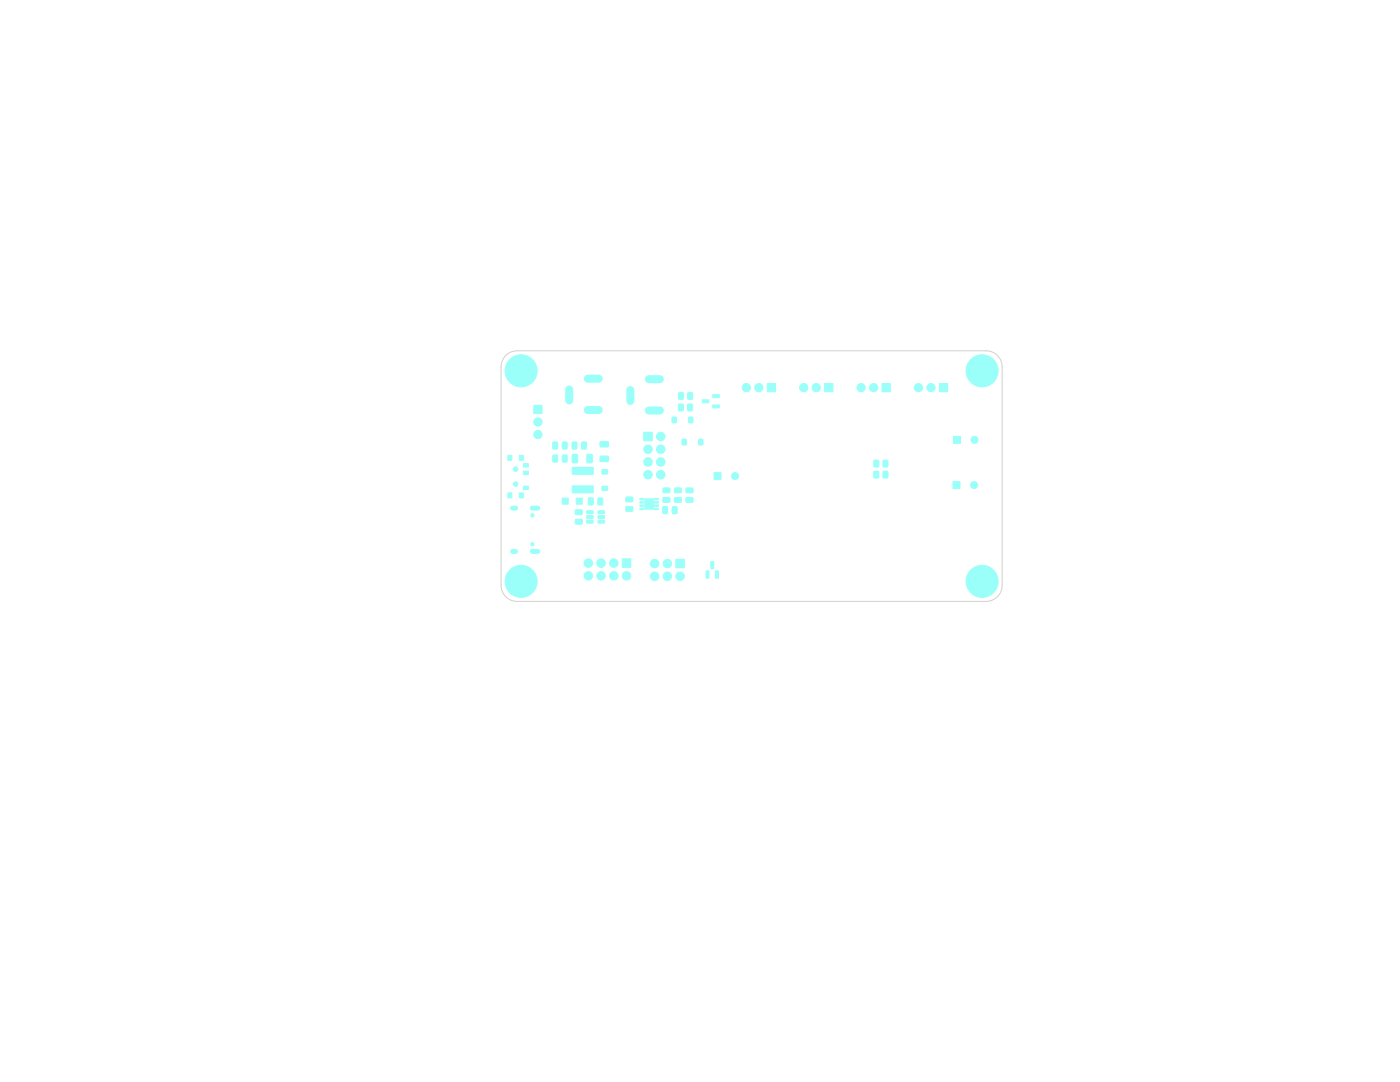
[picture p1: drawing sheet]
<svg xmlns="http://www.w3.org/2000/svg" width="279mm" height="216mm" viewBox="0 0 279 216" stroke-linecap="round" stroke-linejoin="round" font-family="sans-serif">
<g fill="#9afff8" stroke="#9afff8" stroke-width=".2">
<path d="M134.9 111.6h1.7v1.7h-1.7z"/>
<path d="M124.2 111.5h1.7v1.7h-1.7z"/>
<path d="M190.3 87.1h1.4v1.3h-1.4z"/>
<path d="M164.6 76.5h1.6v1.7h-1.6z"/>
<path d="M190.2 96.1h1.4v1.4h-1.4z"/>
<path d="M153.1 76.5h1.7v1.7h-1.7z"/>
<path d="M128.5 86.3h1.7v1.7h-1.7z"/>
<path d="M106.5 80.9h1.7v1.6h-1.7z"/>
<path d="M176 76.5h1.7v1.7h-1.7z"/>
<path d="M187.5 76.5h1.6v1.7h-1.6z"/>
<path d="M142.5 94.3h1.4v1.4h-1.4z"/>
<path d="M135.4 80.7l.8-.1 .2 .2v.9l-.2 .3h-.6l-.2-.2z"/>
<path d="M137.3 80.7l.7-.1 .2 .2v.9l-.1 .3h-.6l-.3-.2z"/>
<path d="M114.8 101.8l1.3-.1 .1 .3v.5l-.2 .2h-1.1l-.1-.3z"/>
<path d="M114.8 103.7l1.3-.1 .1 .2v.6l-.2 .2h-1.1l-.1-.2z"/>
<path d="M134.2 101.1h.7l.2 .1 .1 1.1-.2 .2h-.6l-.2-.1z"/>
<path d="M132.3 101.1h.7l.2 .1v1.1l-.1 .2h-.6l-.2-.1z"/>
<path d="M117.2 90.7l.8-.1 .2 .2v1.3l-.1 .3h-.7l-.3-.2z"/>
<path d="M114.2 90.7l.9-.1 .2 .2v1.3l-.2 .3h-.7l-.2-.2z"/>
<path d="M137.5 83.3h.7v1h-.7z"/>
<path d="M134.2 83.3h.7v1h-.7z"/>
<path d="M124.9 101.1h1.3l.1 .2v.6l-.2 .2-1.1-.1-.1-.2z"/>
<path d="M124.9 99.2h1.3l.1 .2v.6l-.2 .1h-1.1l-.1-.2z"/>
<path d="M119.8 88.1h1.5l.2 .2v.7l-.3 .2h-1.3l-.2-.2z"/>
<path d="M119.8 91.1l1.5-.1 .2 .3v.7l-.3 .1h-1.3l-.2-.2z"/>
<path d="M101.4 98.4h.7v1h-.7z"/>
<path d="M101.4 90.8h.7v1h-.7z"/>
<path d="M103.7 90.8h.7v1h-.7z"/>
<path d="M103.7 98.4h.7v1h-.7z"/>
<path d="M104.4 92.5h1v.7h-1z"/>
<path d="M104.4 94h1v.7h-1z"/>
<path d="M104.4 97h1v.7h-1z"/>
<path d="M110.4 90.8h.7l.2 .1v1.1l-.2 .2h-.6l-.2-.1z"/>
<path d="M112.3 90.8h.6l.3 .1v1.1l-.2 .2h-.5l-.3-.1z"/>
<path d="M110.4 88.2h.7l.2 .1v1.1l-.2 .2h-.6l-.2-.1z"/>
<path d="M112.3 88.2h.6l.3 .1v1.1l-.2 .2h-.5l-.3-.1z"/>
<path d="M134.6 97.4h1.3l.1 .2v.6l-.2 .2-1.1-.1-.1-.2z"/>
<path d="M134.6 99.3h1.3l.1 .2v.6l-.2 .1h-1.1l-.1-.2z"/>
<path d="M120.2 93.8h1v.7h-1z"/>
<path d="M120.2 97.1h1v.7h-1z"/>
<path d="M136.9 97.4h1.3l.1 .2v.6l-.2 .2-1.1-.1-.1-.2z"/>
<path d="M136.9 99.3h1.3l.1 .2v.6l-.2 .1h-1.1l-.1-.2z"/>
<path d="M116.1 88.2h.7l.2 .1 .1 1.1-.2 .2h-.6l-.2-.1z"/>
<path d="M114.2 88.2h.7l.2 .1v1.1l-.1 .2h-.6l-.2-.1z"/>
<path d="M141.9 112.1h.5v1.4l-.5-.1z"/>
<path d="M140.9 113.9l.6 .1-.1 1.4-.5-.1z"/>
<path d="M142.8 113.9l.6 .1-.1 1.4-.5-.1z"/>
<path d="M174.4 91.9l.8-.1 .2 .2v1l-.2 .2h-.6l-.2-.2z"/>
<path d="M176.3 91.9l.7-.1 .2 .2v1l-.1 .2h-.7l-.2-.2z"/>
<path d="M174.4 94.1l.8-.1 .2 .2v.9l-.2 .3h-.6l-.2-.2z"/>
<path d="M176.3 94.1l.7-.1 .2 .2v.9l-.1 .3h-.7l-.2-.2z"/>
<path d="M139.5 87.7h.7v1h-.7z"/>
<path d="M136.2 87.7h.7v1h-.7z"/>
<path d="M117.5 99.4l.7-.1 .2 .2v1l-.1 .3h-.6l-.3-.2z"/>
<path d="M119.4 99.4l.7-.1 .2 .2v1l-.1 .3h-.6l-.3-.2z"/>
<path d="M112.2 99.4h1.2v1.2h-1.2z"/>
<path d="M115 99.4h1.2v1.2h-1.2z"/>
<path d="M114.2 93.3h4.2v1.4h-4.2z"/>
<path d="M114.2 97h4.2v1.4h-4.2z"/>
<path d="M128.7 99.5h1.7v2.1h-1.7z"/>
<path d="M127.7 99.5h.8v.2h-.8z"/>
<path d="M127.7 100.1h.8v.3h-.8z"/>
<path d="M127.7 100.8h.8v.2h-.8z"/>
<path d="M127.7 101.4h.8v.3h-.8z"/>
<path d="M130.6 101.4h.8v.3h-.8z"/>
<path d="M130.6 100.8h.8v.2h-.8z"/>
<path d="M130.6 100.1h.8v.3h-.8z"/>
<path d="M130.6 99.5h.8v.2h-.8z"/>
<path d="M132.3 97.4h1.3l.1 .2v.6l-.2 .2-1.1-.1-.1-.2z"/>
<path d="M132.3 99.3h1.3l.1 .2v.6l-.2 .1h-1.1l-.1-.2z"/>
<path d="M117.1 101.9h1.2l.1 .5-1.2 .1z"/>
<path d="M117.1 102.9h1.2l.1 .5h-1.2z"/>
<path d="M117.1 103.8h1.2l.1 .5-1.2 .1z"/>
<path d="M119.4 103.8h1.2l.1 .5-1.3 .1z"/>
<path d="M119.4 102.9h1.2l.1 .5h-1.3z"/>
<path d="M119.4 101.9h1.2l.1 .5-1.3 .1z"/>
<path d="M135.5 78.4l.7-.1 .2 .2v.9l-.1 .3h-.7l-.2-.2z"/>
<path d="M137.3 78.4l.7-.1 .2 .2v.9l-.1 .3h-.6l-.3-.2z"/>
<path d="M140.2 79.8h1.3v.6h-1.3z"/>
<path d="M142.2 80.8h1.3v.6h-1.3z"/>
<path d="M142.2 78.7h1.3v.6h-1.3z"/>
<circle cx="130.6" cy="115" r=".85"/>
<circle cx="130.6" cy="112.4" r=".85"/>
<circle cx="133.2" cy="115" r=".85"/>
<circle cx="133.2" cy="112.4" r=".85"/>
<circle cx="135.7" cy="115" r=".85"/>
<circle cx="117.4" cy="114.9" r=".85"/>
<circle cx="117.4" cy="112.4" r=".85"/>
<circle cx="120" cy="114.9" r=".85"/>
<circle cx="120" cy="112.4" r=".85"/>
<circle cx="122.5" cy="114.9" r=".85"/>
<circle cx="122.5" cy="112.4" r=".85"/>
<circle cx="125" cy="114.9" r=".85"/>
<circle cx="194.5" cy="87.8" r=".7"/>
<circle cx="160.4" cy="77.3" r=".82"/>
<circle cx="162.9" cy="77.3" r=".82"/>
<circle cx="194.4" cy="96.8" r=".7"/>
<circle cx="148.9" cy="77.3" r=".82"/>
<circle cx="151.4" cy="77.3" r=".82"/>
<circle cx="131.9" cy="94.7" r=".85"/>
<circle cx="129.3" cy="94.7" r=".85"/>
<circle cx="131.9" cy="92.2" r=".85"/>
<circle cx="129.3" cy="92.2" r=".85"/>
<circle cx="131.9" cy="89.6" r=".85"/>
<circle cx="129.3" cy="89.6" r=".85"/>
<circle cx="131.9" cy="87.1" r=".85"/>
<circle cx="107.3" cy="86.7" r=".82"/>
<circle cx="107.3" cy="84.2" r=".82"/>
<circle cx="196" cy="74" r="3.2"/>
<circle cx="104" cy="74" r="3.2"/>
<circle cx="171.8" cy="77.3" r=".82"/>
<circle cx="174.3" cy="77.3" r=".82"/>
<circle cx="183.3" cy="77.3" r=".82"/>
<circle cx="185.8" cy="77.3" r=".82"/>
<circle cx="104" cy="116" r="3.2"/>
<circle cx="146.7" cy="95" r=".7"/>
<circle cx="196" cy="116" r="3.2"/>
<circle cx="106.3" cy="108.6" r=".32"/>
<circle cx="106.3" cy="102.8" r=".32"/>
<circle cx="102.9" cy="96.6" r=".45"/>
<circle cx="102.9" cy="93.6" r=".45"/>
</g>
<path d="M113.6 77.7v2.2M117.3 75.6h2.2M125.8 77.8v2.2M129.5 75.7h2.2M117.3 81.8h2.2M129.5 81.9h2.2" fill="none" stroke="#9afff8" stroke-width="1.6"/>
<path d="M102.3 110h.6M102.3 101.4h.6M106.2 110h1.1M106.2 101.4h1.1" fill="none" stroke="#9afff8" stroke-width="1"/>
<path d="M100.9 70.9a3.2 3.2 0 0 1 2.3-.9h93.6a3.2 3.2 0 0 1 3.2 3.2v43.6a3.2 3.2 0 0 1-3.2 3.2h-93.6a3.2 3.2 0 0 1-3.2-3.2v-43.6a3.2 3.2 0 0 1 .9-2.3z" fill="none" stroke="#d0d2cd" stroke-width=".2"/>
</svg>
